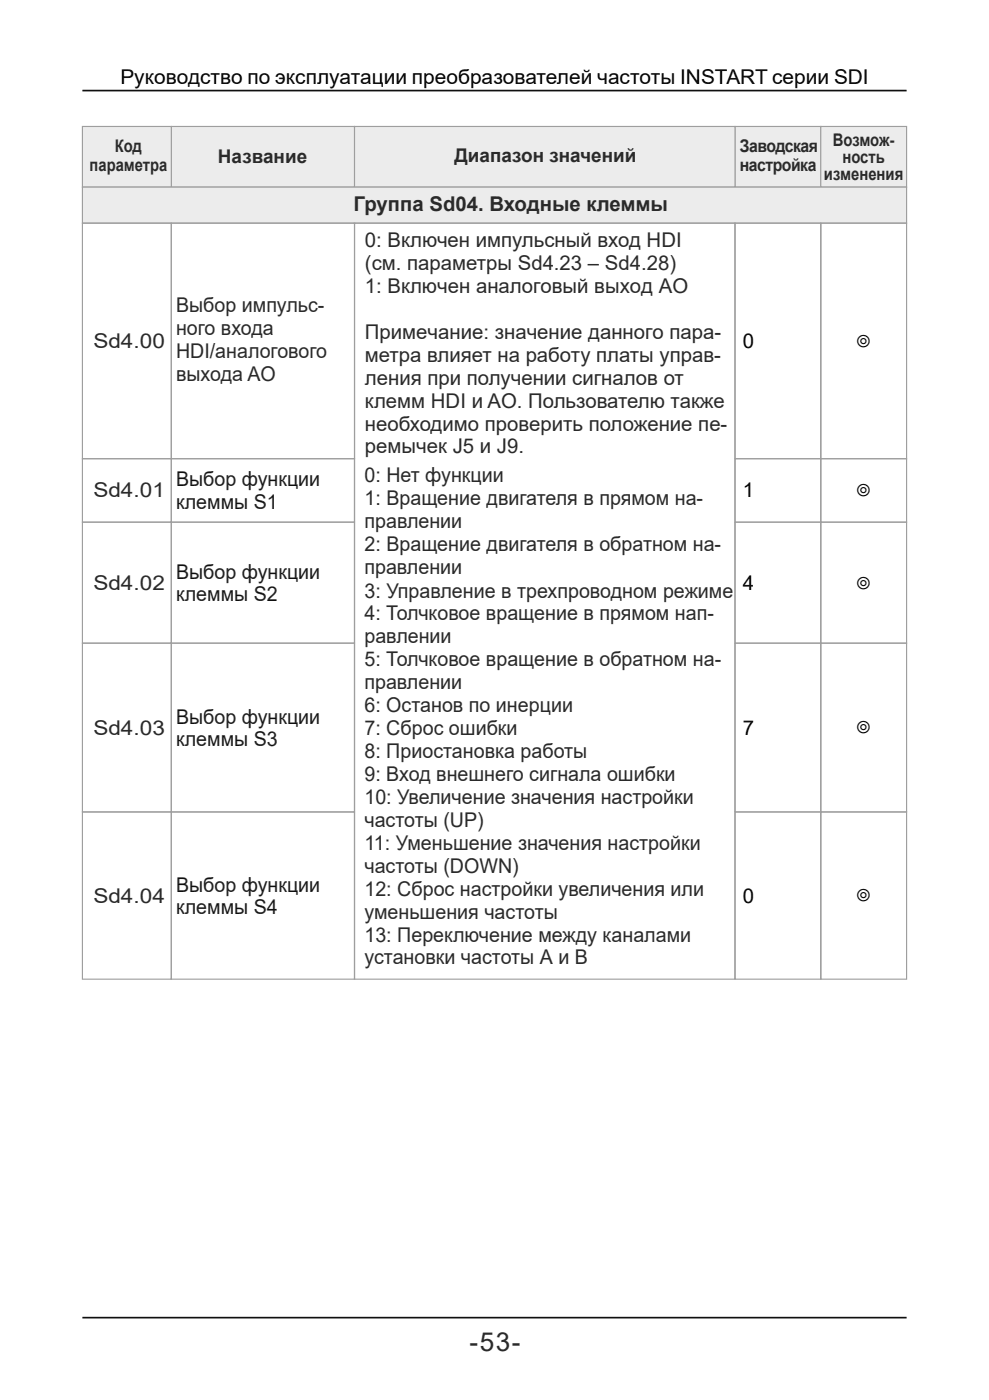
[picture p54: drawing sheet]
<svg xmlns="http://www.w3.org/2000/svg" width="120mm" height="170mm" viewBox="0 0 120 170" stroke-linecap="round" stroke-linejoin="round" font-family="sans-serif">
<defs><g id="words">
<g font-size="3.5">
<text x="103.7" y="42.7">◎</text>
<text x="103.7" y="60.8">◎</text>
<text x="103.7" y="72.1">◎</text>
<text x="103.7" y="89.7">◎</text>
<text x="103.7" y="110.1">◎</text>
</g>
<text font-size="3.2" fill="#2b2a29" x="57" y="164.1">-53-</text>
<g font-size="2.5">
<text x="14.6" y="10.2">Руководство по эксплуатации преобразователей частоты INSTART серии SDI</text>
<text x="90.1" y="42.3">0</text>
<text x="90.1" y="60.4">1</text>
<text x="90.1" y="71.6">4</text>
<text x="90.1" y="89.2">7</text>
<text x="90.1" y="109.6">0</text>
</g>
<g font-size="2.5" fill="#2b2a29">
<text x="42.9" y="25.6">Группа Sd04. Входные клеммы</text>
<text x="44.3" y="30">0: Включен импульсный вход HDI</text>
<text x="44.3" y="32.8">(см. параметры Sd4.23 – Sd4.28)</text>
<text x="44.3" y="35.6">1: Включен аналоговый выход AO</text>
<text x="21.4" y="40.7">ного входа</text>
<text x="21.4" y="37.9">Выбор импульс-</text>
<text x="44.3" y="41.2">Примечание: значение данного пара-</text>
<text x="11.3" y="42.3">Sd4.00</text>
<text x="21.4" y="46.3">выхода AO</text>
<text x="21.4" y="43.5">HDI/аналогового</text>
<text x="44.3" y="46.8">ления при получении сигналов от</text>
<text x="44.3" y="43.9">метра влияет на работу платы управ-</text>
<text x="44.3" y="52.3">необходимо проверить положение пе-</text>
<text x="44.3" y="49.6">клемм HDI и AO. Пользователю также</text>
<text x="44.2" y="58.6">0: Нет функции</text>
<text x="44.3" y="55.1">ремычек J5 и J9.</text>
<text x="11.3" y="60.4">Sd4.01</text>
<text x="44.2" y="64.2">правлении</text>
<text x="44.2" y="61.4">1: Вращение двигателя в прямом на-</text>
<text x="11.3" y="71.6">Sd4.02</text>
<text x="44.2" y="69.7">правлении</text>
<text x="44.2" y="66.9">2: Вращение двигателя в обратном на-</text>
<text x="44.2" y="75.3">4: Толчковое вращение в прямом нап-</text>
<text x="44.2" y="72.6">3: Управление в трехпроводном режиме</text>
<text x="44.2" y="83.7">правлении</text>
<text x="44.2" y="80.9">5: Толчковое вращение в обратном на-</text>
<text x="44.2" y="78.1">равлении</text>
<text x="11.3" y="89.2">Sd4.03</text>
<text x="44.2" y="86.5">6: Останов по инерции</text>
<text x="44.2" y="89.2">7: Сброс ошибки</text>
<text x="44.2" y="94.8">9: Вход внешнего сигнала ошибки</text>
<text x="44.2" y="92">8: Приостановка работы</text>
<text x="44.2" y="97.7">10: Увеличение значения настройки</text>
<text x="44.2" y="100.4">частоты (UP)</text>
<text x="44.2" y="103.2">11: Уменьшение значения настройки</text>
<text x="44.2" y="106">частоты (DOWN)</text>
<text x="11.3" y="109.6">Sd4.04</text>
<text x="44.2" y="108.8">12: Сброс настройки увеличения или</text>
<text x="44.2" y="111.5">уменьшения частоты</text>
<text x="44.2" y="117.1">установки частоты А и B</text>
<text x="44.2" y="114.4">13: Переключение между каналами</text>
</g>
<g font-size="2.5" fill="#231916">
<text x="21.4" y="59">Выбор функции</text>
<text x="21.4" y="61.8">клеммы S1</text>
<text x="21.4" y="70.3">Выбор функции</text>
<text x="21.4" y="73">клеммы S2</text>
<text x="21.4" y="87.9">Выбор функции</text>
<text x="21.4" y="90.6">клеммы S3</text>
<text x="21.4" y="111">клеммы S4</text>
<text x="21.4" y="108.3">Выбор функции</text>
</g>
<g font-size="2.3" fill="#2b2a29">
<text x="26.4" y="19.8">Название</text>
<text x="55.1" y="19.7">Диапазон значений</text>
</g>
<g font-size="2.1" fill="#2b2a29">
<text x="101" y="17.7">Возмож-</text>
<text x="10.9" y="20.8">параметра</text>
<text x="13.9" y="18.4">Код</text>
<text x="89.8" y="20.8">настройка</text>
<text x="89.8" y="18.4">Заводская</text>
<text x="100" y="21.9">изменения</text>
<text x="102.2" y="19.8">ность</text>
</g>
</g></defs>
<path d="M10 160h100" fill="none" stroke="#000" stroke-width=".2"/>
<g fill="#ebecec" stroke="#9d9e9e" stroke-width=".14">
<path d="M20.8 15.4h22.2v7.3h-22.2z" fill-rule="evenodd"/>
<path d="M89.2 15.4h10.4v7.3h-10.4z" fill-rule="evenodd"/>
<path d="M10 15.4h10.8v7.3h-10.8z" fill-rule="evenodd"/>
<path d="M43 15.4h46.2v7.3h-46.2z" fill-rule="evenodd"/>
<path d="M99.6 15.4h10.4v7.3h-10.4z" fill-rule="evenodd"/>
<path d="M10 22.7h100v4.4h-100z" fill-rule="evenodd"/>
</g>
<g fill="none" stroke="#9d9e9e" stroke-width=".14">
<path d="M10 27.1h10.8v28.6h-10.8zM20.8 27.1h22.2v28.6h-22.2zM43 27.1h46.2v91.8h-46.2zM89.2 27.1h10.4v28.6h-10.4zM99.6 27.1h10.4v28.6h-10.4zM10 55.7h10.8v7.7h-10.8zM20.8 55.7h22.2v7.7h-22.2zM89.2 55.7h10.4v7.7h-10.4zM99.6 55.7h10.4v7.7h-10.4zM10 63.4h10.8v14.7h-10.8zM10 78.1h10.8v20.5h-10.8zM20.8 63.4h22.2v14.7h-22.2z"/>
<path d="M20.8 78.1h22.2v20.5h-22.2zM89.2 63.4h10.4v14.7h-10.4zM89.2 78.1h10.4v20.5h-10.4zM99.6 63.4h10.4v14.7h-10.4zM99.6 78.1h10.4v20.5h-10.4zM10 98.6h10.8v20.3h-10.8zM20.8 98.6h22.2v20.3h-22.2zM89.2 98.6h10.4v20.3h-10.4zM99.6 98.6h10.4v20.3h-10.4z"/>
</g>
<path d="M10 11h100" fill="none" stroke="#000" stroke-width=".2"/>
<use href="#words"/>
</svg>
